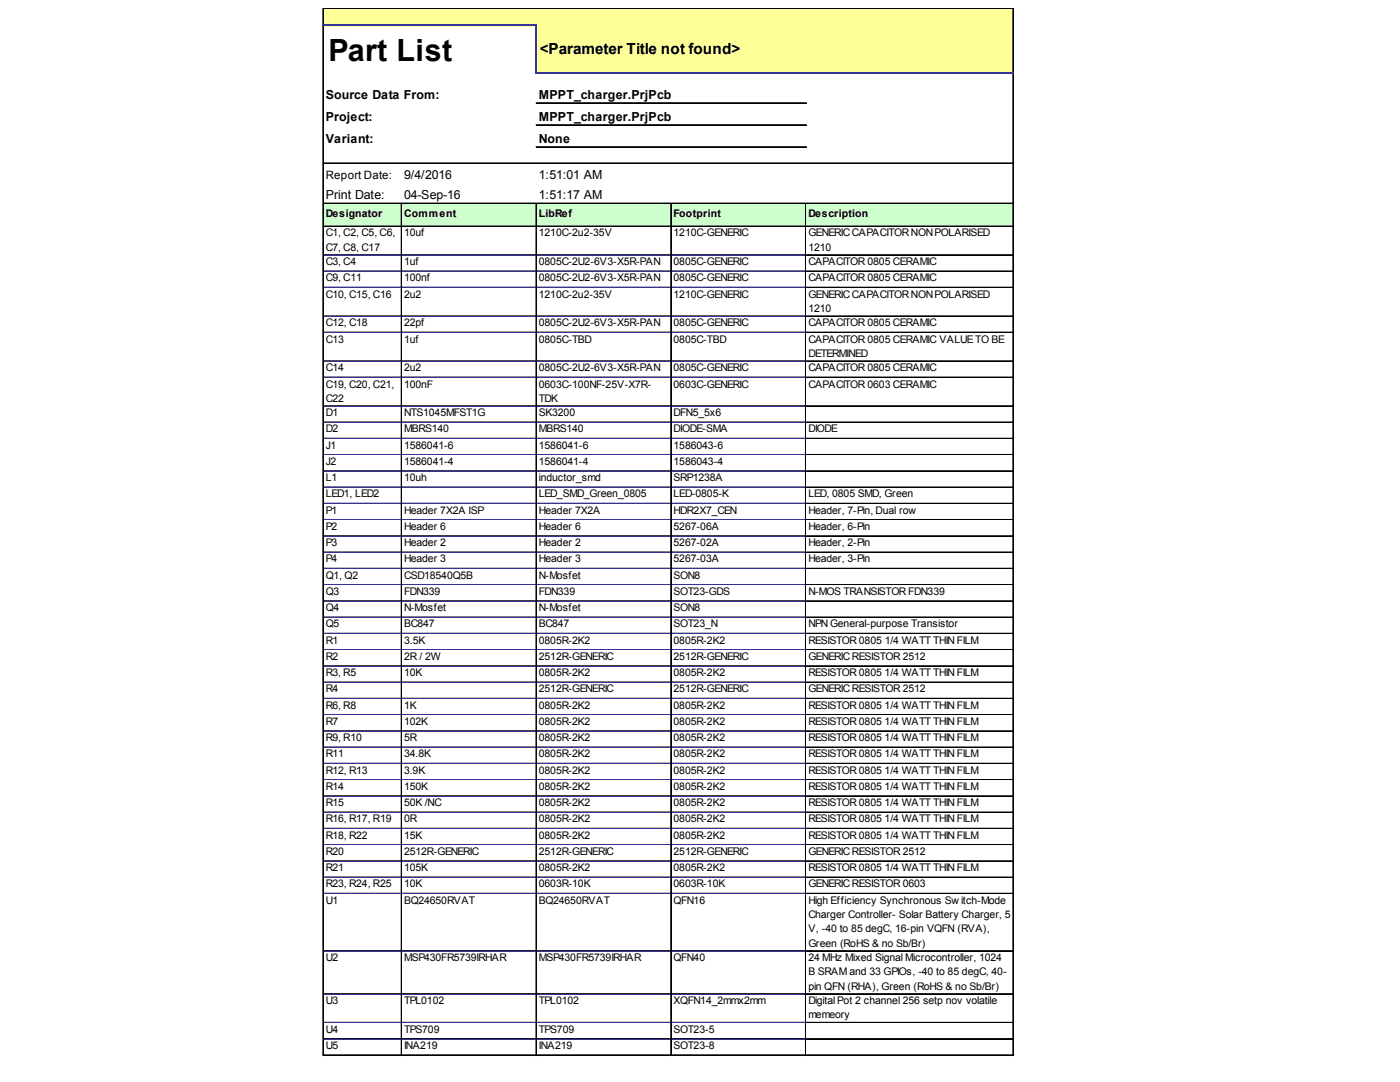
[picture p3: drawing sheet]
<svg xmlns="http://www.w3.org/2000/svg" width="279mm" height="216mm" viewBox="0 0 279 216" stroke-linecap="round" stroke-linejoin="round" font-family="sans-serif">
<defs><g id="words">
<text font-size="6.1" x="65.6" y="12.1">Part List</text>
<text font-size="3.1" x="107.7" y="10.9">&lt;Parameter Title not found&gt;</text>
<g font-size="2.5">
<text x="65" y="19.7">Source Data From:</text>
<text x="107.5" y="19.7">MPPT_charger.PrjPcb</text>
<text x="65" y="24.1">Project:</text>
<text x="65" y="28.5">Variant:</text>
<text x="107.5" y="24.1">MPPT_charger.PrjPcb</text>
<text x="107.5" y="28.5">None</text>
<text x="80.6" y="35.7">9/4/2016</text>
<text x="107.5" y="35.7">1:51:01 AM</text>
<text x="65" y="39.7">Print Date:</text>
<text x="80.6" y="39.7">04-Sep-16</text>
<text x="107.5" y="39.7">1:51:17 AM</text>
</g>
<text font-size="2.3" x="65" y="35.7">Report Date:</text>
<g font-size="2.1">
<text x="65" y="43.4">Designator</text>
<text x="65" y="47.2">C1, C2, C5, C6,</text>
<text x="80.6" y="43.4">Comment</text>
<text x="80.6" y="47.2">10uf</text>
<text x="107.5" y="43.4">LibRef</text>
<text x="107.5" y="47.2">1210C-2u2-35V</text>
<text x="134.4" y="43.4">Footprint</text>
<text x="134.4" y="47.2">1210C-GENERIC</text>
<text x="161.3" y="43.4">Description</text>
<text x="161.3" y="47.2">GENERICCAPACITORNONPOLARISED</text>
<text x="65" y="50">C7, C8, C17</text>
<text x="65" y="52.9">C3, C4</text>
<text x="80.6" y="52.9">1uf</text>
<text x="107.5" y="52.9">0805C-2U2-6V3-X5R-PAN</text>
<text x="134.4" y="52.9">0805C-GENERIC</text>
<text x="161.3" y="50">1210</text>
<text x="161.3" y="52.9">CAPACITOR 0805 CERAMIC</text>
<text x="65" y="56.2">C9, C11</text>
<text x="65" y="59.4">C10, C15, C16</text>
<text x="80.6" y="56.2">100nf</text>
<text x="80.6" y="59.4">2u2</text>
<text x="107.5" y="56.2">0805C-2U2-6V3-X5R-PAN</text>
<text x="107.5" y="59.4">1210C-2u2-35V</text>
<text x="134.4" y="56.2">0805C-GENERIC</text>
<text x="134.4" y="59.4">1210C-GENERIC</text>
<text x="161.3" y="56.2">CAPACITOR 0805 CERAMIC</text>
<text x="161.3" y="59.4">GENERICCAPACITORNONPOLARISED</text>
<text x="65" y="65.1">C12, C18</text>
<text x="80.6" y="65.1">22pf</text>
<text x="107.5" y="65.1">0805C-2U2-6V3-X5R-PAN</text>
<text x="134.4" y="65.1">0805C-GENERIC</text>
<text x="161.3" y="62.3">1210</text>
<text x="161.3" y="65.1">CAPACITOR 0805 CERAMIC</text>
<text x="65" y="68.4">C13</text>
<text x="80.6" y="68.4">1uf</text>
<text x="107.5" y="68.4">0805C-TBD</text>
<text x="134.4" y="68.4">0805C-TBD</text>
<text x="161.3" y="68.4">CAPACITOR 0805 CERAMIC VALUETO BE</text>
<text x="161.3" y="71.2">DETERMINED</text>
<text x="65" y="74.1">C14</text>
<text x="65" y="77.3">C19, C20, C21,</text>
<text x="80.6" y="74.1">2u2</text>
<text x="80.6" y="77.3">100nF</text>
<text x="107.5" y="74.1">0805C-2U2-6V3-X5R-PAN</text>
<text x="107.5" y="77.3">0603C-100NF-25V-X7R-</text>
<text x="134.4" y="74.1">0805C-GENERIC</text>
<text x="134.4" y="77.3">0603C-GENERIC</text>
<text x="161.3" y="74.1">CAPACITOR 0805 CERAMIC</text>
<text x="161.3" y="77.3">CAPACITOR 0603 CERAMIC</text>
<text x="65" y="80.2">C22</text>
<text x="65" y="83">D1</text>
<text x="80.6" y="83">NTS1045MFST1G</text>
<text x="107.5" y="80.2">TDK</text>
<text x="107.5" y="83">SK3200</text>
<text x="134.4" y="83">DFN5_5x6</text>
<text x="65" y="86.3">D2</text>
<text x="65" y="89.5">J1</text>
<text x="80.6" y="86.3">MBRS140</text>
<text x="80.6" y="89.5">1586041-6</text>
<text x="107.5" y="86.3">MBRS140</text>
<text x="107.5" y="89.5">1586041-6</text>
<text x="134.4" y="86.3">DIODE-SMA</text>
<text x="134.4" y="89.5">1586043-6</text>
<text x="161.3" y="86.3">DIODE</text>
<text x="65" y="92.8">J2</text>
<text x="80.6" y="92.8">1586041-4</text>
<text x="107.5" y="92.8">1586041-4</text>
<text x="134.4" y="92.8">1586043-4</text>
<text x="65" y="96">L1</text>
<text x="65" y="99.3">LED1, LED2</text>
<text x="80.6" y="96">10uh</text>
<text x="107.5" y="96">inductor_smd</text>
<text x="107.5" y="99.3">LED_SMD_Green_0805</text>
<text x="134.4" y="96">SRP1238A</text>
<text x="134.4" y="99.3">LED-0805-K</text>
<text x="161.3" y="99.3">LED, 0805 SMD, Green</text>
<text x="65" y="102.5">P1</text>
<text x="65" y="105.7">P2</text>
<text x="80.6" y="102.5">Header 7X2A ISP</text>
<text x="80.6" y="105.7">Header 6</text>
<text x="107.5" y="102.5">Header 7X2A</text>
<text x="107.5" y="105.7">Header 6</text>
<text x="134.4" y="102.5">HDR2X7_CEN</text>
<text x="134.4" y="105.7">5267-06A</text>
<text x="161.3" y="102.5">Header, 7-Pin, Dual row</text>
<text x="161.3" y="105.7">Header, 6-Pin</text>
<text x="65" y="109">P3</text>
<text x="65" y="112.2">P4</text>
<text x="80.6" y="109">Header 2</text>
<text x="80.6" y="112.2">Header 3</text>
<text x="107.5" y="109">Header 2</text>
<text x="107.5" y="112.2">Header 3</text>
<text x="134.4" y="109">5267-02A</text>
<text x="134.4" y="112.2">5267-03A</text>
<text x="161.3" y="109">Header, 2-Pin</text>
<text x="161.3" y="112.2">Header, 3-Pin</text>
<text x="65" y="115.5">Q1, Q2</text>
<text x="65" y="118.7">Q3</text>
<text x="80.6" y="115.5">CSD18540Q5B</text>
<text x="80.6" y="118.7">FDN339</text>
<text x="107.5" y="115.5">N-Mosfet</text>
<text x="107.5" y="118.7">FDN339</text>
<text x="134.4" y="115.5">SON8</text>
<text x="134.4" y="118.7">SOT23-GDS</text>
<text x="161.3" y="118.7">N-MOS TRANSISTORFDN339</text>
<text x="65" y="122">Q4</text>
<text x="65" y="125.2">Q5</text>
<text x="80.6" y="122">N-Mosfet</text>
<text x="80.6" y="125.2">BC847</text>
<text x="107.5" y="122">N-Mosfet</text>
<text x="107.5" y="125.2">BC847</text>
<text x="134.4" y="122">SON8</text>
<text x="134.4" y="125.2">SOT23_N</text>
<text x="161.3" y="125.2">NPNGeneral-purpose Transistor</text>
<text x="65" y="128.4">R1</text>
<text x="65" y="131.7">R2</text>
<text x="80.6" y="128.4">3.5K</text>
<text x="80.6" y="131.7">2R / 2W</text>
<text x="107.5" y="128.4">0805R-2K2</text>
<text x="107.5" y="131.7">2512R-GENERIC</text>
<text x="134.4" y="128.4">0805R-2K2</text>
<text x="134.4" y="131.7">2512R-GENERIC</text>
<text x="161.3" y="128.4">RESISTOR 0805</text>
<text x="161.3" y="131.7">GENERICRESISTOR 2512</text>
<text x="176.6" y="128.4">1/4 WATT THINFILM</text>
<text x="65" y="134.9">R3, R5</text>
<text x="80.6" y="134.9">10K</text>
<text x="107.5" y="134.9">0805R-2K2</text>
<text x="134.4" y="134.9">0805R-2K2</text>
<text x="161.3" y="134.9">RESISTOR 0805</text>
<text x="176.6" y="134.9">1/4 WATT THINFILM</text>
<text x="65" y="138.2">R4</text>
<text x="65" y="141.4">R6, R8</text>
<text x="80.6" y="141.4">1K</text>
<text x="107.5" y="138.2">2512R-GENERIC</text>
<text x="107.5" y="141.4">0805R-2K2</text>
<text x="134.4" y="138.2">2512R-GENERIC</text>
<text x="134.4" y="141.4">0805R-2K2</text>
<text x="161.3" y="138.2">GENERICRESISTOR 2512</text>
<text x="161.3" y="141.4">RESISTOR 0805</text>
<text x="176.6" y="141.4">1/4 WATT THINFILM</text>
<text x="65" y="144.7">R7</text>
<text x="65" y="147.9">R9, R10</text>
<text x="80.6" y="144.7">102K</text>
<text x="80.6" y="147.9">5R</text>
<text x="107.5" y="144.7">0805R-2K2</text>
<text x="107.5" y="147.9">0805R-2K2</text>
<text x="134.4" y="144.7">0805R-2K2</text>
<text x="134.4" y="147.9">0805R-2K2</text>
<text x="161.3" y="144.7">RESISTOR 0805</text>
<text x="161.3" y="147.9">RESISTOR 0805</text>
<text x="176.6" y="144.7">1/4 WATT THINFILM</text>
<text x="176.6" y="147.9">1/4 WATT THINFILM</text>
<text x="65" y="151.1">R11</text>
<text x="65" y="154.4">R12, R13</text>
<text x="80.6" y="151.1">34.8K</text>
<text x="80.6" y="154.4">3.9K</text>
<text x="107.5" y="151.1">0805R-2K2</text>
<text x="107.5" y="154.4">0805R-2K2</text>
<text x="134.4" y="151.1">0805R-2K2</text>
<text x="134.4" y="154.4">0805R-2K2</text>
<text x="161.3" y="151.1">RESISTOR 0805</text>
<text x="161.3" y="154.4">RESISTOR 0805</text>
<text x="176.6" y="151.1">1/4 WATT THINFILM</text>
<text x="176.6" y="154.4">1/4 WATT THINFILM</text>
<text x="65" y="157.6">R14</text>
<text x="65" y="160.9">R15</text>
<text x="80.6" y="157.6">150K</text>
<text x="80.6" y="160.9">50K /NC</text>
<text x="107.5" y="157.6">0805R-2K2</text>
<text x="107.5" y="160.9">0805R-2K2</text>
<text x="134.4" y="157.6">0805R-2K2</text>
<text x="134.4" y="160.9">0805R-2K2</text>
<text x="161.3" y="157.6">RESISTOR 0805</text>
<text x="161.3" y="160.9">RESISTOR 0805</text>
<text x="176.6" y="157.6">1/4 WATT THINFILM</text>
<text x="176.6" y="160.9">1/4 WATT THINFILM</text>
<text x="65" y="164.1">R16, R17, R19</text>
<text x="65" y="167.4">R18, R22</text>
<text x="80.6" y="164.1">0R</text>
<text x="80.6" y="167.4">15K</text>
<text x="107.5" y="164.1">0805R-2K2</text>
<text x="107.5" y="167.4">0805R-2K2</text>
<text x="134.4" y="164.1">0805R-2K2</text>
<text x="134.4" y="167.4">0805R-2K2</text>
<text x="161.3" y="164.1">RESISTOR 0805</text>
<text x="161.3" y="167.4">RESISTOR 0805</text>
<text x="176.6" y="164.1">1/4 WATT THINFILM</text>
<text x="176.6" y="167.4">1/4 WATT THINFILM</text>
<text x="65" y="170.6">R20</text>
<text x="65" y="173.8">R21</text>
<text x="80.6" y="170.6">2512R-GENERIC</text>
<text x="80.6" y="173.8">105K</text>
<text x="107.5" y="170.6">2512R-GENERIC</text>
<text x="107.5" y="173.8">0805R-2K2</text>
<text x="134.4" y="170.6">2512R-GENERIC</text>
<text x="134.4" y="173.8">0805R-2K2</text>
<text x="161.3" y="170.6">GENERICRESISTOR 2512</text>
<text x="161.3" y="173.8">RESISTOR 0805</text>
<text x="176.6" y="173.8">1/4 WATT THINFILM</text>
<text x="65" y="177.1">R23, R24, R25</text>
<text x="80.6" y="177.1">10K</text>
<text x="107.5" y="177.1">0603R-10K</text>
<text x="134.4" y="177.1">0603R-10K</text>
<text x="161.3" y="177.1">GENERICRESISTOR 0603</text>
<text x="65" y="180.3">U1</text>
<text x="80.6" y="180.3">BQ24650RVAT</text>
<text x="107.5" y="180.3">BQ24650RVAT</text>
<text x="134.4" y="180.3">QFN16</text>
<text x="161.3" y="180.3">High Efficiency Synchronous Sw itch-Mode</text>
<text x="161.3" y="183.2">Charger Controller- Solar Battery Charger, 5</text>
<text x="65" y="191.8">U2</text>
<text x="80.6" y="191.8">MSP430FR5739IRHAR</text>
<text x="107.5" y="191.8">MSP430FR5739IRHAR</text>
<text x="134.4" y="191.8">QFN40</text>
<text x="161.3" y="186.1">V, -40 to 85 degC, 16-pin VQFN (RVA),</text>
<text x="161.3" y="188.9">Green (RoHS &amp; no Sb/Br)</text>
<text x="161.3" y="191.8">24 MHz Mixed Signal Microcontroller, 1024</text>
<text x="161.3" y="194.6">B SRAMand 33 GPIOs, -40 to 85 degC, 40-</text>
<text x="161.3" y="197.5">pin QFN (RHA), Green (RoHS &amp; no Sb/Br)</text>
<text x="65" y="200.4">U3</text>
<text x="80.6" y="200.4">TPL0102</text>
<text x="107.5" y="200.4">TPL0102</text>
<text x="134.4" y="200.4">XQFN14_2mmx2mm</text>
<text x="161.3" y="200.4">Digital Pot 2 channel 256 setp nov volatile</text>
<text x="161.3" y="203.2">memeory</text>
<text x="65" y="206.1">U4</text>
<text x="65" y="209.3">U5</text>
<text x="80.6" y="206.1">TPS709</text>
<text x="80.6" y="209.3">INA219</text>
<text x="107.5" y="206.1">TPS709</text>
<text x="107.5" y="209.3">INA219</text>
<text x="134.4" y="206.1">SOT23-5</text>
<text x="134.4" y="209.3">SOT23-8</text>
</g>
</g></defs>
<g fill="#ff9">
<path d="M64.6 1.7h137.7v3.5h-137.7z"/>
<path d="M107 5h95.3v9.8h-95.3z"/>
</g>
<path d="M64.6 40.5h137.7v4.8h-137.7z" fill="#cfc"/>
<g fill="none" stroke="#000" stroke-width=".2">
<path d="M64.4 1.6v3.3M64.4 5.2v205.5M64.5 1.6v3.3M64.5 5.2v205.5M64.6 1.6h137.7M64.6 1.7h137.7M202.1 1.8v12.6M202.1 14.8v195.9M202.2 1.8v12.6M202.2 14.8v195.9M64.6 32.5h137.7M64.6 32.6h137.7"/>
<path d="M107 20.5h53.9M107 20.6h53.9M107 24.9h53.9M107 25h53.9M107 29.3h53.9M107 29.4h53.9M64.6 50.8h15.5M64.6 54.1h15.5M64.6 57.3h15.5M64.6 40.5h137.7M64.6 40.6h137.7M64.6 45.1h137.7"/>
<path d="M64.6 45.2h137.7M80.1 40.7v170M80.2 40.7v170M80.3 50.8h26.7M80.3 54.1h26.7M80.3 57.3h26.7M107 40.7v170M107.1 40.7v170M107.2 50.8h26.7M107.2 54.1h26.7M107.2 57.3h26.7M133.9 40.7v170"/>
<path d="M134 40.7v170M134 50.8h26.8M134 54.1h26.8M134 57.3h26.8M160.8 40.7v170M160.9 50.8h41.2M160.9 54.1h41.2M160.9 57.3h41.2M160.9 50.9h41.2M160.9 54.2h41.2M160.9 57.4h41.2M64.6 63h15.5"/>
<path d="M64.6 66.3h15.5M64.6 72h15.5M64.6 75.2h15.5M80.3 63h26.7M80.3 66.3h26.7M80.3 72h26.7M80.3 75.2h26.7M107.2 63h26.7M107.2 66.3h26.7M107.2 72h26.7M107.2 75.2h26.7M134 63h26.8"/>
<path d="M134 66.3h26.8M134 72h26.8M134 75.2h26.8M160.9 63h41.2M160.9 66.3h41.2M160.9 72h41.2M160.9 75.2h41.2M160.9 63.1h41.2M160.9 66.4h41.2M160.9 72.1h41.2M160.9 75.3h41.2M64.6 81h15.5"/>
<path d="M64.6 84.2h15.5M64.6 87.4h15.5M64.6 90.7h15.5M64.6 93.9h15.5M64.6 97.2h15.5M80.3 81h26.7M80.3 84.2h26.7M80.3 87.4h26.7M80.3 90.7h26.7M80.3 93.9h26.7M80.3 97.2h26.7M107.2 81h26.7"/>
<path d="M107.2 84.2h26.7M107.2 87.4h26.7M107.2 90.7h26.7M107.2 93.9h26.7M107.2 97.2h26.7M134 81h26.8M134 84.2h26.8M134 87.4h26.8M134 90.7h26.8M134 93.9h26.8M134 97.2h26.8M160.9 81h41.2"/>
<path d="M160.9 84.2h41.2M160.9 87.4h41.2M160.9 90.7h41.2M160.9 93.9h41.2M160.9 97.2h41.2M160.9 81.1h41.2M160.9 84.3h41.2M160.9 87.5h41.2M160.9 90.8h41.2M160.9 94h41.2M160.9 97.3h41.2M64.6 100.4h15.5"/>
<path d="M64.6 103.7h15.5M64.6 106.9h15.5M64.6 110.1h15.5M64.6 113.4h15.5M64.6 116.6h15.5M64.6 119.9h15.5M80.3 100.4h26.7M80.3 103.7h26.7M80.3 106.9h26.7M80.3 110.1h26.7M80.3 113.4h26.7M80.3 116.6h26.7"/>
<path d="M80.3 119.9h26.7M107.2 100.4h26.7M107.2 103.7h26.7M107.2 106.9h26.7M107.2 110.1h26.7M107.2 113.4h26.7M107.2 116.6h26.7M107.2 119.9h26.7M134 100.4h26.8M134 103.7h26.8M134 106.9h26.8M134 110.1h26.8"/>
<path d="M134 113.4h26.8M134 116.6h26.8M134 119.9h26.8M160.9 100.4h41.2M160.9 103.7h41.2M160.9 106.9h41.2M160.9 110.1h41.2M160.9 113.4h41.2M160.9 116.6h41.2M160.9 119.9h41.2M160.9 100.5h41.2M160.9 103.8h41.2"/>
<path d="M160.9 107h41.2M160.9 110.2h41.2M160.9 113.5h41.2M160.9 116.7h41.2M160.9 120h41.2M64.6 123.1h15.5M64.6 126.4h15.5M64.6 129.6h15.5M64.6 132.8h15.5M64.6 136.1h15.5M64.6 139.3h15.5M80.3 123.1h26.7"/>
<path d="M80.3 126.4h26.7M80.3 129.6h26.7M80.3 132.8h26.7M80.3 136.1h26.7M80.3 139.3h26.7M107.2 123.1h26.7M107.2 126.4h26.7M107.2 129.6h26.7M107.2 132.8h26.7M107.2 136.1h26.7M107.2 139.3h26.7M134 123.1h26.8"/>
<path d="M134 126.4h26.8M134 129.6h26.8M134 132.8h26.8M134 136.1h26.8M134 139.3h26.8M160.9 123.1h41.2M160.9 126.4h41.2M160.9 129.6h41.2M160.9 132.8h41.2M160.9 136.1h41.2M160.9 139.3h41.2M160.9 123.2h41.2"/>
<path d="M160.9 126.5h41.2M160.9 129.7h41.2M160.9 132.9h41.2M160.9 136.2h41.2M160.9 139.4h41.2M64.6 142.6h15.5M64.6 145.8h15.5M64.6 149.1h15.5M64.6 152.3h15.5M64.6 155.5h15.5M64.6 158.8h15.5M80.3 142.6h26.7"/>
<path d="M80.3 145.8h26.7M80.3 149.1h26.7M80.3 152.3h26.7M80.3 155.5h26.7M80.3 158.8h26.7M107.2 142.6h26.7M107.2 145.8h26.7M107.2 149.1h26.7M107.2 152.3h26.7M107.2 155.5h26.7M107.2 158.8h26.7M134 142.6h26.8"/>
<path d="M134 145.8h26.8M134 149.1h26.8M134 152.3h26.8M134 155.5h26.8M134 158.8h26.8M160.9 142.6h41.2M160.9 145.8h41.2M160.9 149.1h41.2M160.9 152.3h41.2M160.9 155.5h41.2M160.9 158.8h41.2M160.9 142.7h41.2"/>
<path d="M160.9 145.9h41.2M160.9 149.2h41.2M160.9 152.4h41.2M160.9 155.6h41.2M160.9 158.9h41.2M64.6 162h15.5M64.6 165.3h15.5M64.6 168.5h15.5M64.6 171.8h15.5M64.6 175h15.5M64.6 178.2h15.5M80.3 162h26.7"/>
<path d="M80.3 165.3h26.7M80.3 168.5h26.7M80.3 171.8h26.7M80.3 175h26.7M80.3 178.2h26.7M107.2 162h26.7M107.2 165.3h26.7M107.2 168.5h26.7M107.2 171.8h26.7M107.2 175h26.7M107.2 178.2h26.7M134 162h26.8"/>
<path d="M134 165.3h26.8M134 168.5h26.8M134 171.8h26.8M134 175h26.8M134 178.2h26.8M160.9 162h41.2M160.9 165.3h41.2M160.9 168.5h41.2M160.9 171.8h41.2M160.9 175h41.2M160.9 178.2h41.2M160.9 162.1h41.2"/>
<path d="M160.9 165.4h41.2M160.9 168.6h41.2M160.9 171.9h41.2M160.9 175.1h41.2M160.9 178.3h41.2M64.6 189.7h15.5M64.6 198.3h15.5M80.3 189.7h26.7M80.3 198.3h26.7M107.2 189.7h26.7M107.2 198.3h26.7M134 189.7h26.8"/>
<path d="M134 198.3h26.8M160.9 189.7h41.2M160.9 198.3h41.2M160.9 189.8h41.2M160.9 198.4h41.2M64.6 204h15.5M64.6 207.2h15.5M64.6 210.5h137.7M64.6 210.6h137.7M80.3 204h26.7M80.3 207.2h26.7M107.2 204h26.7"/>
<path d="M107.2 207.2h26.7M134 204h26.8M134 207.2h26.8M160.9 204h41.2M160.9 207.2h41.2M160.9 204.1h41.2M160.9 207.3h41.2"/>
</g>
<path d="M64.4 5h42.8M107 5.2v9.6M107.2 14.6h95.1" fill="none" stroke="#339" stroke-width=".38"/>
<g fill="none" stroke="#339" stroke-width=".2">
<path d="M64.6 50.9h15.5M64.6 54.2h15.5M64.6 57.4h15.5M80.3 50.9h26.7M80.3 54.2h26.7M80.3 57.4h26.7M107.2 50.9h26.7M107.2 54.2h26.7M107.2 57.4h26.7M134 50.9h26.8M134 54.2h26.8M134 57.4h26.8"/>
<path d="M64.6 63.1h15.5M64.6 66.4h15.5M64.6 72.1h15.5M64.6 75.3h15.5M80.3 63.1h26.7M80.3 66.4h26.7M80.3 72.1h26.7M80.3 75.3h26.7M107.2 63.1h26.7M107.2 66.4h26.7M107.2 72.1h26.7M107.2 75.3h26.7"/>
<path d="M134 63.1h26.8M134 66.4h26.8M134 72.1h26.8M134 75.3h26.8M64.6 81.1h15.5M64.6 84.3h15.5M64.6 87.5h15.5M64.6 90.8h15.5M64.6 94h15.5M64.6 97.3h15.5M80.3 81.1h26.7M80.3 84.3h26.7"/>
<path d="M80.3 87.5h26.7M80.3 90.8h26.7M80.3 94h26.7M80.3 97.3h26.7M107.2 81.1h26.7M107.2 84.3h26.7M107.2 87.5h26.7M107.2 90.8h26.7M107.2 94h26.7M107.2 97.3h26.7M134 81.1h26.8M134 84.3h26.8"/>
<path d="M134 87.5h26.8M134 90.8h26.8M134 94h26.8M134 97.3h26.8M64.6 100.5h15.5M64.6 103.8h15.5M64.6 107h15.5M64.6 110.2h15.5M64.6 113.5h15.5M64.6 116.7h15.5M64.6 120h15.5M80.3 100.5h26.7"/>
<path d="M80.3 103.8h26.7M80.3 107h26.7M80.3 110.2h26.7M80.3 113.5h26.7M80.3 116.7h26.7M80.3 120h26.7M107.2 100.5h26.7M107.2 103.8h26.7M107.2 107h26.7M107.2 110.2h26.7M107.2 113.5h26.7M107.2 116.7h26.7"/>
<path d="M107.2 120h26.7M134 100.5h26.8M134 103.8h26.8M134 107h26.8M134 110.2h26.8M134 113.5h26.8M134 116.7h26.8M134 120h26.8M64.6 123.2h15.5M64.6 126.5h15.5M64.6 129.7h15.5M64.6 132.9h15.5"/>
<path d="M64.6 136.2h15.5M64.6 139.4h15.5M80.3 123.2h26.7M80.3 126.5h26.7M80.3 129.7h26.7M80.3 132.9h26.7M80.3 136.2h26.7M80.3 139.4h26.7M107.2 123.2h26.7M107.2 126.5h26.7M107.2 129.7h26.7M107.2 132.9h26.7"/>
<path d="M107.2 136.2h26.7M107.2 139.4h26.7M134 123.2h26.8M134 126.5h26.8M134 129.7h26.8M134 132.9h26.8M134 136.2h26.8M134 139.4h26.8M64.6 142.7h15.5M64.6 145.9h15.5M64.6 149.2h15.5M64.6 152.4h15.5"/>
<path d="M64.6 155.6h15.5M64.6 158.9h15.5M80.3 142.7h26.7M80.3 145.9h26.7M80.3 149.2h26.7M80.3 152.4h26.7M80.3 155.6h26.7M80.3 158.9h26.7M107.2 142.7h26.7M107.2 145.9h26.7M107.2 149.2h26.7M107.2 152.4h26.7"/>
<path d="M107.2 155.6h26.7M107.2 158.9h26.7M134 142.7h26.8M134 145.9h26.8M134 149.2h26.8M134 152.4h26.8M134 155.6h26.8M134 158.9h26.8M64.6 162.1h15.5M64.6 165.4h15.5M64.6 168.6h15.5M64.6 171.9h15.5"/>
<path d="M64.6 175.1h15.5M64.6 178.3h15.5M80.3 162.1h26.7M80.3 165.4h26.7M80.3 168.6h26.7M80.3 171.9h26.7M80.3 175.1h26.7M80.3 178.3h26.7M107.2 162.1h26.7M107.2 165.4h26.7M107.2 168.6h26.7M107.2 171.9h26.7"/>
<path d="M107.2 175.1h26.7M107.2 178.3h26.7M134 162.1h26.8M134 165.4h26.8M134 168.6h26.8M134 171.9h26.8M134 175.1h26.8M134 178.3h26.8M64.6 189.8h15.5M64.6 198.4h15.5M80.3 189.8h26.7M80.3 198.4h26.7"/>
<path d="M107.2 189.8h26.7M107.2 198.4h26.7M134 189.8h26.8M134 198.4h26.8M64.6 204.1h15.5M64.6 207.3h15.5M80.3 204.1h26.7M80.3 207.3h26.7M107.2 204.1h26.7M107.2 207.3h26.7M134 204.1h26.8M134 207.3h26.8"/>
</g>
<use href="#words"/>
</svg>
